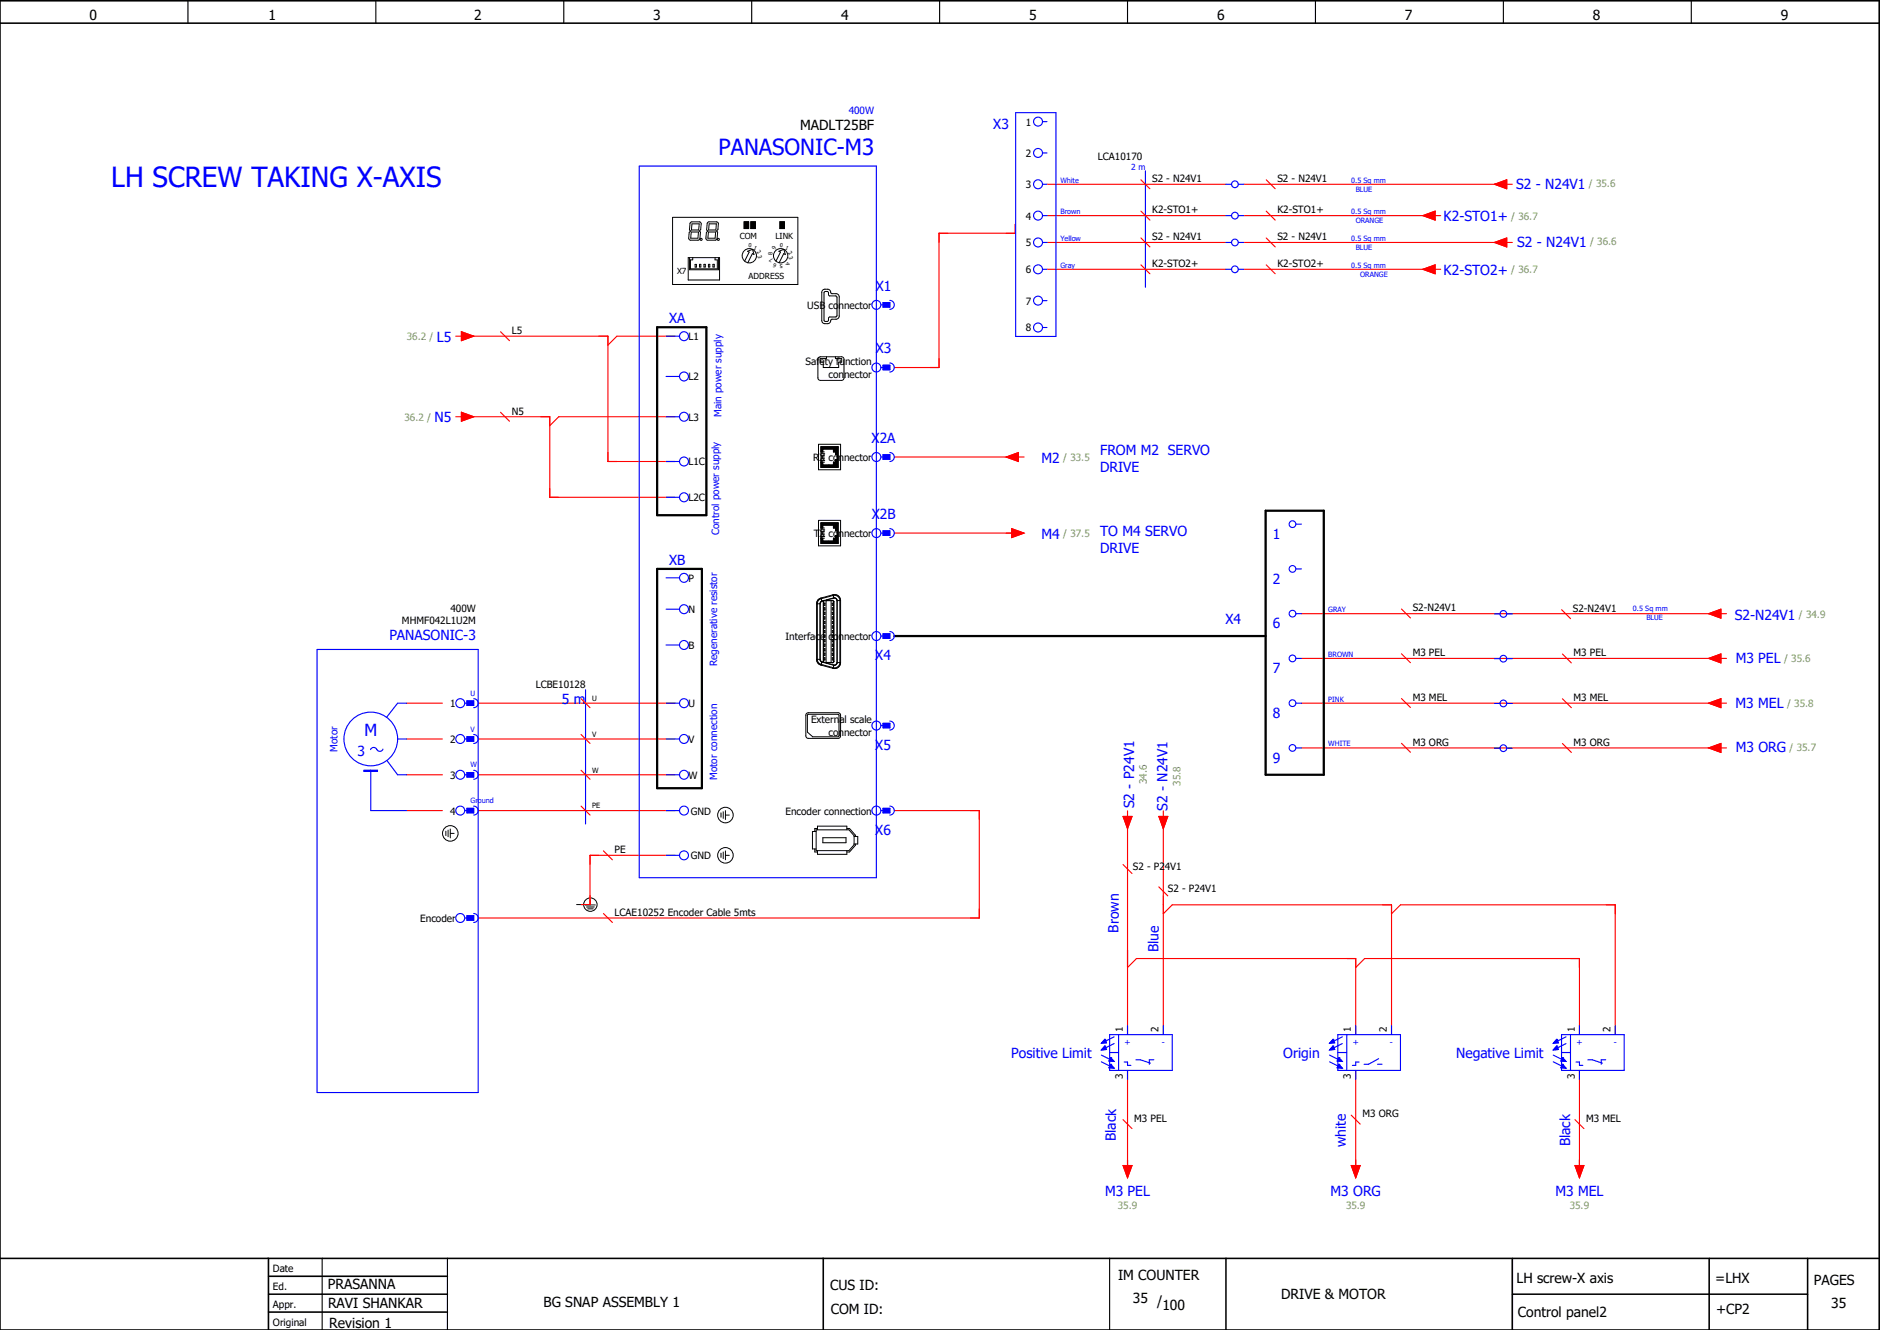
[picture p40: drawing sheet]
<svg xmlns="http://www.w3.org/2000/svg" width="420mm" height="297mm" viewBox="0 0 420 297" stroke-linecap="round" stroke-linejoin="round" font-family="sans-serif">
<defs><g id="words">
<text font-size="6.2" fill="#00f" x="24.9" y="41.8">LH SCREW TAKING X-AXIS</text>
<text font-size="5" fill="#00f" x="160.6" y="34.6">PANASONIC-M3</text>
<text font-size="3.7" fill="#00f" x="81.4" y="164.3">M</text>
<g font-size="3.1">
<text x="20" y="4.5">0</text>
<text x="60" y="4.5">1</text>
<text x="106" y="4.5">2</text>
<text x="146" y="4.5">3</text>
<text x="188" y="4.5">4</text>
<text x="230" y="4.5">5</text>
<text x="272" y="4.5">6</text>
<text x="314" y="4.5">7</text>
<text x="356" y="4.5">8</text>
<text x="398" y="4.5">9</text>
<text x="178.8" y="29">MADLT25BF</text>
<text x="249.9" y="285.9">IM COUNTER</text>
<text x="338.9" y="286.7">LH screw-X axis</text>
<text x="383.4" y="286.6">=LHX</text>
<text x="405.4" y="287.2">PAGES</text>
<text x="73.3" y="288.1">PRASANNA</text>
<text x="73.3" y="292.2">RAVI SHANKAR</text>
<text x="121.5" y="292">BG SNAP ASSEMBLY 1</text>
<text x="185.5" y="288.1">CUS ID:</text>
<text x="185.7" y="293.7">COM ID:</text>
<text x="253.2" y="291">35 /</text>
<text x="259.8" y="292.7">100</text>
<text x="286.3" y="290.3">DRIVE &amp; MOTOR</text>
<text x="383.6" y="293.6">+CP2</text>
<text x="409.3" y="292.2">35</text>
<text x="73.6" y="296.7">Revision 1</text>
<text x="339.2" y="294.2">Control panel2</text>
</g>
<g font-size="3.1" fill="#00f">
<text x="222" y="28.8">X3</text>
<text x="338.8" y="42.2">S2 - N24V1</text>
<text x="322.7" y="49.4">K2-STO1+</text>
<text x="339.1" y="55.1">S2 - N24V1</text>
<text x="195.7" y="65">X1</text>
<text x="322.7" y="61.4">K2-STO2+</text>
<text x="97.6" y="76.4">L5</text>
<text x="149.5" y="72.1">XA</text>
<text x="195.7" y="79">X3</text>
<text x="97.1" y="94.4">N5</text>
<text x="194.8" y="99">X2A</text>
<text x="245.9" y="101.7">FROM M2 SERVO</text>
<text x="232.8" y="103.4">M2</text>
<text x="245.9" y="105.5">DRIVE</text>
<text x="194.8" y="116">X2B</text>
<text x="245.9" y="119.7">TO M4 SERVO</text>
<text x="232.8" y="120.4">M4</text>
<text x="245.9" y="123.5">DRIVE</text>
<text x="284.5" y="120.4">1</text>
<text x="149.5" y="126.1">XB</text>
<text x="284.5" y="130.4">2</text>
<text x="87" y="143">PANASONIC-3</text>
<text x="273.9" y="139.5">X4</text>
<text x="284.5" y="140.4">6</text>
<text x="387.7" y="138.4">S2-N24V1</text>
<text x="195.6" y="147.6">X4</text>
<text x="387.9" y="148.2">M3 PEL</text>
<text x="284.5" y="150.4">7</text>
<text x="125.6" y="157.2">5 m</text>
<text x="284.5" y="160.4">8</text>
<text x="387.9" y="158.3">M3 MEL</text>
<text x="195.6" y="167.6">X5</text>
<text x="79.9" y="168.9">3</text>
<text x="284.5" y="170.4">9</text>
<text x="387.9" y="168.1">M3 ORG</text>
<text x="253.5" y="180.6" transform="rotate(-90 253.5 180.6)">S2 - P24V1</text>
<text x="260.9" y="181.2" transform="rotate(-90 260.9 181.2)">S2 - N24V1</text>
<text x="195.6" y="186.6">X6</text>
<text x="250" y="208.4" transform="rotate(-89 250 208.4)">Brown</text>
<text x="258.9" y="212.7" transform="rotate(-89 258.9 212.7)">Blue</text>
<text x="226" y="236.4">Positive Limit</text>
<text x="286.8" y="236.4">Origin</text>
<text x="325.4" y="236.4">Negative Limit</text>
<text x="249.4" y="255" transform="rotate(-89 249.4 255)">Black</text>
<text x="300.8" y="256.4" transform="rotate(-90 300.8 256.4)">white</text>
<text x="350.9" y="256.2" transform="rotate(-90 350.9 256.2)">Black</text>
<text x="247" y="267.3">M3 PEL</text>
<text x="297.4" y="267.3">M3 ORG</text>
<text x="347.6" y="267.3">M3 MEL</text>
</g>
<g font-size="2.2" fill="#00f">
<text x="189.7" y="25.4">400W</text>
<text x="161.3" y="93.2" transform="rotate(-90 161.3 93.2)">Main power supply</text>
<text x="160.8" y="119.6" transform="rotate(-90 160.8 119.6)">Control power supply</text>
<text x="160.3" y="148.8" transform="rotate(-90 160.3 148.8)">Regenerative resistor</text>
<text x="75.4" y="168" transform="rotate(-90 75.4 168)">Motor</text>
<text x="160.3" y="174.3" transform="rotate(-90 160.3 174.3)">Motor connection</text>
</g>
<g font-size="2.2">
<text x="229.3" y="28.1">1</text>
<text x="229.3" y="35.1">2</text>
<text x="245.4" y="35.7">LCA10170</text>
<text x="257.5" y="40.7">S2 - N24V1</text>
<text x="285.5" y="40.7">S2 - N24V1</text>
<text x="229.3" y="42.1">3</text>
<text x="257.5" y="47.7">K2-STO1+</text>
<text x="285.5" y="47.7">K2-STO1+</text>
<text x="229.3" y="49.1">4</text>
<text x="257.5" y="53.7">S2 - N24V1</text>
<text x="285.5" y="53.7">S2 - N24V1</text>
<text x="229.3" y="55.1">5</text>
<text x="257.5" y="59.7">K2-STO2+</text>
<text x="285.5" y="59.7">K2-STO2+</text>
<text x="229.3" y="61.1">6</text>
<text x="180.4" y="69">USB connector</text>
<text x="229.3" y="68.1">7</text>
<text x="114.4" y="74.6">L5</text>
<text x="153.9" y="76">L1</text>
<text x="229.3" y="74.1">8</text>
<text x="180" y="81.7">Safety function</text>
<text x="153.9" y="85">L2</text>
<text x="185.2" y="84.4">connector</text>
<text x="114.4" y="92.6">N5</text>
<text x="153.9" y="94">L3</text>
<text x="153.9" y="104">L1C</text>
<text x="181.8" y="103">RX connector</text>
<text x="153.9" y="112">L2C</text>
<text x="181.9" y="120">TX connector</text>
<text x="153.9" y="130">P</text>
<text x="100.7" y="136.7">400W</text>
<text x="153.9" y="137">N</text>
<text x="315.7" y="136.6">S2-N24V1</text>
<text x="351.5" y="136.7">S2-N24V1</text>
<text x="89.8" y="139.4">MHMF042L1U2M</text>
<text x="175.6" y="143">Interface connector</text>
<text x="153.9" y="145">B</text>
<text x="315.7" y="146.6">M3 PEL</text>
<text x="351.7" y="146.6">M3 PEL</text>
<text x="119.7" y="153.7">LCBE10128</text>
<text x="100.6" y="158">1</text>
<text x="153.9" y="158">U</text>
<text x="181.3" y="161.7">External scale</text>
<text x="315.7" y="156.6">M3 MEL</text>
<text x="351.7" y="156.6">M3 MEL</text>
<text x="100.6" y="166">2</text>
<text x="153.9" y="166">V</text>
<text x="185.2" y="164.4">connector</text>
<text x="315.7" y="166.6">M3 ORG</text>
<text x="351.7" y="166.6">M3 ORG</text>
<text x="100.6" y="174">3</text>
<text x="153.9" y="174">W</text>
<text x="100.6" y="182">4</text>
<text x="154.4" y="182">GND</text>
<text x="175.5" y="182">Encoder connection</text>
<text x="137.4" y="190.6">PE</text>
<text x="154.4" y="192">GND</text>
<text x="253.2" y="194.3">S2 - P24V1</text>
<text x="261" y="199.3">S2 - P24V1</text>
<text x="93.9" y="206">Encoder</text>
<text x="137.4" y="204.6">LCAE10252 Encoder Cable 5mts</text>
<text x="250.9" y="230.6" transform="rotate(-90 250.9 230.6)">1</text>
<text x="258.9" y="230.6" transform="rotate(-90 258.9 230.6)">2</text>
<text x="301.9" y="230.6" transform="rotate(-90 301.9 230.6)">1</text>
<text x="309.9" y="230.6" transform="rotate(-90 309.9 230.6)">2</text>
<text x="351.9" y="230.6" transform="rotate(-90 351.9 230.6)">1</text>
<text x="359.9" y="230.6" transform="rotate(-90 359.9 230.6)">2</text>
<text x="250.9" y="241" transform="rotate(-90 250.9 241)">3</text>
<text x="301.9" y="241" transform="rotate(-90 301.9 241)">3</text>
<text x="351.9" y="241" transform="rotate(-90 351.9 241)">3</text>
<text x="253.5" y="250.7">M3 PEL</text>
<text x="304.5" y="249.7">M3 ORG</text>
<text x="354.5" y="250.7">M3 MEL</text>
<text x="61" y="284.2">Date</text>
<text x="61" y="288.2">Ed.</text>
<text x="61" y="292.2">Appr.</text>
<text x="61" y="296.2">Original</text>
</g>
<g font-size="2.2" fill="#7ca552">
<text x="355.1" y="41.9">/ 35.6</text>
<text x="337.8" y="49.1">/ 36.7</text>
<text x="355.4" y="54.7">/ 36.6</text>
<text x="337.8" y="61.1">/ 36.7</text>
<text x="90.9" y="76">36.2 /</text>
<text x="90.4" y="94">36.2 /</text>
<text x="237.6" y="103">/ 33.5</text>
<text x="237.6" y="120">/ 37.5</text>
<text x="402" y="138.1">/ 34.9</text>
<text x="398.7" y="147.9">/ 35.6</text>
<text x="399.4" y="157.9">/ 35.8</text>
<text x="400" y="167.7">/ 35.7</text>
<text x="256.3" y="175.2" transform="rotate(-90 256.3 175.2)">34.6</text>
<text x="263.8" y="175.6" transform="rotate(-90 263.8 175.6)">35.8</text>
<text x="249.8" y="270.2">35.9</text>
<text x="300.8" y="270.2">35.9</text>
<text x="350.8" y="270.2">35.9</text>
</g>
<g font-size="1.9" fill="#00f">
<text x="252.8" y="38">2 m</text>
<text x="251.3" y="233.4">+</text>
<text x="259.7" y="233.4">-</text>
<text x="302.3" y="233.4">+</text>
<text x="310.7" y="233.4">-</text>
<text x="352.3" y="233.4">+</text>
<text x="360.7" y="233.4">-</text>
</g>
<g font-size="1.9">
<text x="165.3" y="53.3">COM</text>
<text x="173.3" y="53.3">LINK</text>
<text x="151.3" y="61.3">X7</text>
<text x="167.3" y="62.3">ADDRESS</text>
</g>
<g font-size="1.6" fill="#00f">
<text x="237" y="40.8">White</text>
<text x="302" y="40.8">0.5 Sq mm</text>
<text x="237" y="47.8">Brown</text>
<text x="302" y="47.8">0.5 Sq mm</text>
<text x="303" y="42.8">BLUE</text>
<text x="237" y="53.8">Yellow</text>
<text x="302" y="53.8">0.5 Sq mm</text>
<text x="303" y="49.8">ORANGE</text>
<text x="237" y="59.8">Gray</text>
<text x="302" y="59.8">0.5 Sq mm</text>
<text x="303" y="55.8">BLUE</text>
<text x="304" y="61.8">ORANGE</text>
<text x="296.9" y="136.8">GRAY</text>
<text x="365" y="136.4">0.5 Sq mm</text>
<text x="368" y="138.4">BLUE</text>
<text x="296.9" y="146.8">BROWN</text>
<text x="105.2" y="155.5">U</text>
<text x="296.9" y="156.8">PINK</text>
<text x="105.2" y="163.5">V</text>
<text x="296.9" y="166.8">WHITE</text>
<text x="105.2" y="171.5">W</text>
<text x="105.2" y="179.5">Ground</text>
</g>
<g font-size="1.6">
<text x="132.4" y="156.6">U</text>
<text x="132.4" y="164.6">V</text>
<text x="132.4" y="172.6">W</text>
<text x="132.4" y="180.6">PE</text>
</g>
<g font-size="1.2">
<text x="167.3" y="55.2" transform="rotate(4 167.3 55.2)">0</text>
<text x="168.3" y="55.6" transform="rotate(27 168.3 55.6)">1</text>
<text x="169.1" y="56.4" transform="rotate(49 169.1 56.4)">2</text>
<text x="169.3" y="57.2" transform="rotate(72 169.3 57.2)">3</text>
<text x="172.6" y="57.1" transform="rotate(-90 172.6 57.1)">8</text>
<text x="172.9" y="57.8" transform="rotate(-150 172.9 57.8)">7</text>
<text x="173.2" y="55.8" transform="rotate(-60 173.2 55.8)">9</text>
<text x="173.6" y="58.9" transform="rotate(-160 173.6 58.9)">6</text>
<text x="174.3" y="55.2" transform="rotate(4 174.3 55.2)">0</text>
<text x="175" y="59" transform="rotate(-180 175 59)">5</text>
<text x="175.4" y="55.5" transform="rotate(27 175.4 55.5)">1</text>
<text x="175.6" y="58.6" transform="rotate(94 175.6 58.6)">4</text>
<text x="176.1" y="56.5" transform="rotate(49 176.1 56.5)">2</text>
<text x="176.2" y="57.4" transform="rotate(72 176.2 57.4)">3</text>
</g>
</g></defs>
<path d="M42 .2v5M84 .2v5M126 .2v5M168 .2v5M210 .2v5M252 .2v5M294 .2v5M336 .2v5M378 .2v5M72 281.2v16M100 281.2v16M248 281.2v16" fill="none" stroke="#000" stroke-width=".25"/>
<g fill="none" stroke="#000" stroke-width=".35">
<path d="M0 5.2h420M0 .2h420v297h-420zM0 281.2h420M60 281.2v16M60 285.2h40M60 289.2h40M60 293.2h40M184 281.2v16M274 281.2v16M338 289.2h66M338 281.2v16M382 281.2v16"/>
<path d="M404 281.2v16"/>
</g>
<g fill="none" stroke="#f00" stroke-width=".25">
<path d="M226.9 50.1v2h-17v30h-10M234 41.2h40M234 48.2h40M234 54.2h40M255 40.2l2 2M255 47.2l2 2M255 53.2l2 2M255 59.2l2 2M278 41.2h58M278 48.2h42M278 54.2h58M283 40.2l2 2"/>
<path d="M283 47.2l2 2M283 53.2l2 2M283 59.2l2 2M318 48.2l2.8-1v2zM320.8 48.2h1.2M334 41.2l2.8-1v2zM334 54.2l2.8-1v2zM336.8 41.2h1.2M336.8 54.2h1.2M101.9 75.1h1.2M103.1 74.1l2.8 1-2.8 1zM103.9 75.1h32v28h15"/>
<path d="M111.9 74.1l2 2M150.9 75.1h-13l-2 2M234 60.2h40M278 60.2h42M318 60.2l2.8-1v2zM320.8 60.2h1.2M101.9 93.1h1.2M103.1 92.1l2.8 1-2.8 1zM103.9 93.1h19v18h28M111.9 92.1l2 2M150.9 93.1h-26l-2 2M199.9 102.1h27"/>
<path d="M199.9 119.1h27M224.9 102.1l2.7-1v2zM226.1 118.1l2.8 1-2.8 1zM227.6 102.1h1.3M290.9 137.1h93M313.2 136.1l2 2M349 136.2l2 2M381.9 137.1l2.7-1v2zM384.6 137.1h1.3M90.9 157.1h8M106.9 157.1h44M129.9 156.1l2 2"/>
<path d="M290.9 157.1h93M290.9 147.1h93M313.2 146.1l2 2M313.2 156.1l2 2M349.2 146.1l2 2M349.2 156.1l2 2M381.9 147.1l2.7-1v2zM381.9 157.1l2.7-1v2zM384.6 157.1h1.3M384.6 147.1h1.3M90.9 165.1h8M90.9 173.1h8"/>
<path d="M106.9 165.1h44M106.9 173.1h44M129.9 164.1l2 2M129.9 172.1l2 2M290.9 167.1h93M313.2 166.1l2 2M349.2 166.1l2 2M381.9 167.1l2.7-1v2zM384.6 167.1h1.3M90.9 181.1h8M106.9 181.1h44M129.9 180.1l2 2"/>
<path d="M134.9 190.1l2 2M150.9 191.1h-19v11h-2M199.9 181.1h19v24h-112M251 193.2l2 2M251 182.4h2l-1 2.8zM252 181.2v1.2M252 184.2v47M259 198.2l2 2M259 182.4h2l-1 2.8zM260 181.2v1.2M260 184.2v47M134.9 204.1l2 2"/>
<path d="M252 216.2l2-2h49v17M260 204.2l2-2h49v29M303 216.2l2-2h48v17M311 204.2l2-2h48v29M252 239.2v22M303 239.2v22M353 239.2v22M251 250.2l2 2M302 249.2l2 2M352 250.2l2 2M251 260.4h2l-1 2.8zM302 260.4h2l-1 2.8z"/>
<path d="M352 260.4h2l-1 2.8z"/>
</g>
<g fill="none" stroke="#000" stroke-width=".22">
<path d="M150.3 48.6h28v15h-28zM153.8 57.6h7v5h-7zM154.1 57.6v2.7h6.5v-2.7M154.3 49.8l.3-.2h1.7l.4 .2-.1 1.5-.3 .3 .3 .3-.2 1.4-.2 .3-1.9 .1-.3-.3v-1.5l.3-.3-.2-.2zM154.5 51.8h1.6l-.1 1.4h-1.6zM154.7 50h1.6l-.2 1.4h-1.6zM154.8 57.6v.5h-.5v2h6v-2h-.5v-.5M155.4 59.1h.3v.6h-.3zM156.3 59.1h.3v.6h-.3zM157.3 59.1h.3v.6h-.3zM158.1 49.8l.4-.2h1.7l.3 .2-.1 1.5-.3 .3 .3 .3-.1 1.4-.2 .3-2 .1-.3-.3 .1-1.5 .3-.3-.3-.2zM158.3 51.8h1.6l-.1 1.4h-1.6z"/>
<path d="M158.3 59.1h.3v.6h-.3zM158.5 50h1.6l-.1 1.4h-1.6zM159.3 59.1h.3v.6h-.3zM166.3 49.6h1v1.5h-1zM166.4 58.4l1-2.1-.3-.2 1.1-.4 .3 1.2-.3-.2-1.1 2M167.8 49.6h1v1.5h-1zM173.4 58.4l1-2.1-.3-.2 1.1-.4 .3 1.2-.3-.2-1.1 2M174.3 49.6h1v1.5h-1zM182.9 80l.5-.3 5 .1 .2 .5v4.4l-.5 .3-5-.1-.3-.5zM183.9 64.8l.2-.1a1.14 1.14 0 0 1 1.7 .9h1.1a.7 .7 0 0 1 .7 .7v4.3a.7 .7 0 0 1-.7 .7l-1.1 .1a1.1 1.1 0 0 1-1 1 1.1 1.1 0 0 1-1.1-.8v-6.3zM184.3 65.2h.7l.3 .9h1.5l.3 .3-.1 4.3-.2 .1-1.5 .1-.2 .8-.2 .1h-.6l-.1-.3v-6.1zM184.7 79.7v.4h-1.4v.8h.7v1.2h3.4v-1.2h.7v-.8h-1.4v-.4"/>
<path d="M182.9 99.3h5v5.7h-5zM183.5 99.8h3.8v4.6h-3.8zM182.9 116.3h5v5.7h-5zM183.5 101.4h.8M183.5 103.3h.8M183.5 102.9h.8M183.5 102.5h.8M183.5 102.1h.8M183.5 101.7h.8M183.5 101h.8M183.5 116.8h3.8v4.6h-3.8zM183.5 118.4h.8"/>
<path d="M183.5 119.9h.8M183.5 119.5h.8M183.5 119.1h.8M183.5 118.7h.8M183.5 118h.8M183.9 101v-.7h2.4v.7h.4v.5h.4v1.2h-.4v.6h-.4v.6h-2.4v-.6M183.9 118v-.7h2.4v.7h.4v.5h.4v1.2h-.4v.6h-.4v.6h-2.4v-.6M182.5 134.9v12.4M183.3 134.9v12.4M183.3 134.9h-.8M183.5 133.6l-.7 .5-.3 .8M183.5 133.6v.1"/>
<path d="M183.5 120.3h.8M183.5 133.7h.1M183.5 133.7v.1M183.5 133.8h.1M183.5 133.8a1.18 1.18 0 0 0-.8 1.1v12.4a1.18 1.18 0 0 0 .8 1.2M183.5 133.8l.2 .5M183.7 134.3l-.3 .2-.1 .4M184 134.3l.1 13.7v-13.8a.74 .74 0 0 0-.8 .7v12.4l.1 .3 .4 .3M184.1 134.8h.3v.5h-.3M184.1 135.8h.3v.5h-.3M184.1 136.8h.3v.5h-.3M184.1 137.8h.3v.5h-.3"/>
<path d="M184.1 138.8h.3v.5h-.3M184.1 139.9h.3v.4h-.3M184.2 134.8v.5M184.2 135.8v.5M184.2 136.8v.5M184.2 137.8v.5M184.2 138.8v.5M184.2 139.9v.4M184.6 134.2v13.8M184.7 134.2v-.1l1.7-.5a.64 .64 0 0 1 .7 .7l-.1 13.8a.64 .64 0 0 1-.7 .5M184.7 134.1h1.4M185.7 134.2v13.8"/>
<path d="M186.1 134.1l.3 .4M186.1 134.2l.2 .3M186.1 134.2h-1.8l-.2 .3M186.1 134.1v.1M186.2 132.9a1.34 1.34 0 0 1 1.7 1.3M186.2 132.9l-2.7 .7M186.2 132.9v.1M186.2 134.8v.5M186.2 135.8v.5M186.2 136.8v.5M186.2 137.8v.5M186.2 138.8v.5"/>
<path d="M186.2 139.9v.4M186.2 133h.1M186.2 133l.2 .6M186.2 133.1h.1M186.2 133.1l.3-.1a1.18 1.18 0 0 1 1.2 1.2v14.2a1.18 1.18 0 0 1-1.5 .8M186.2 133.1l-2.7 .7M186.3 134.5v13.3M186.3 134.8h-.3v.5h.3M186.3 135.8h-.3v.5h.3M186.3 136.8h-.3v.5h.3M186.3 137.8h-.3v.5h.3M186.3 138.8h-.3v.5h.3"/>
<path d="M186.3 139.9h-.3v.4h.3M186.3 134.5h.1M186.4 133.6l-2.7 .7M186.4 133.6a.64 .64 0 0 1 .7 .6M186.4 134.5v13.3M187.1 134.2h.1M187.1 134.2h.8M187.1 134.2v13.8M187.9 134.2v13.8M180.4 159.3h7.2l.3 .5-.1 4.9-.5 .3-6.9-.1-.3-.5v-4.6zM180.5 159.7h7v4.9h-5.9l-1.2-1zM182.5 147.3h.8"/>
<path d="M182.5 147.3l.3 .8 .7 .5M183.3 147.3l.1 .4 .3 .2M183.5 148.6l2.7 .7M183.5 148.5v.1M183.5 148.5h.1M183.5 148.5l2.7 .7M183.7 147.9l2.7 .7M183.7 147.9l-.2 .6M184.1 147.8l.2 .2h1.8M184.1 140.9h.3v.5h-.3M184.1 141.9h.3v.5h-.3M184.1 142.9h.3v.5h-.3"/>
<path d="M184.1 143.9h.3v.5h-.3M184.1 144.9h.3v.5h-.3M184.1 146h.3v.4h-.3M184.1 147h.3v.5h-.3M184.2 140.9v.5M184.2 141.9v.5M184.2 142.9v.5M184.2 143.9v.5M184.2 144.9v.5M184.2 146v.4M184.2 147v.5M184.7 148v.2"/>
<path d="M184.7 148.1h1.4M186.1 148v.1M186.2 140.9v.5M186.2 141.9v.5M186.2 142.9v.5M186.2 143.9v.5M186.2 144.9v.5M186.2 146v.4M186.2 147v.5M186.2 149.3h.1M186.2 149.2v.1M186.2 149.2h.1"/>
<path d="M186.3 147.8l-.2 .2M186.3 140.9h-.3v.5h.3M186.3 141.9h-.3v.5h.3M186.3 142.9h-.3v.5h.3M186.3 143.9h-.3v.5h.3M186.3 144.9h-.3v.5h.3M186.3 146h-.3v.4h.3M186.3 147h-.3v.5h.3M186.3 147.8h.1M186.4 148.6l-.2 .6M186.4 147.8l-.3 .3M187.1 148l-.2 .5-.5 .1"/>
<path d="M187.1 148h.8M187.9 148a1.34 1.34 0 0 1-1.7 1.3M99.6 185.7v1M100.1 185.5v1.5M100.6 185.2v2M100.6 186.2h.9M161.1 181.6v1M161.1 190.6v1M161.6 181.4v1.5M161.6 190.4v1.5M162.1 181.1v2M162.1 190.1v2"/>
<path d="M162.1 191.1h.9M162.1 182.1h.9M182.1 189.7v.7h.6M182.4 185.8h-.8v3.9h.8M182.4 185.4h7.3l1.2 1.3v2.1l-1.2 1.3h-7.3zM182.7 185.4v-.8h6.6v.8M182.7 190.1v.8h6.6v-.8M182.7 185.1h-.6v.7M183.9 187.2h5.2v1.1h-5.2zM189.3 185.1h.6l1.3 1.5v.3M190.9 186.9h.8v1.7h-.8M191.2 188.6v.3l-1.3 1.5h-.6"/>
<path d="M128.9 202.1h1.5M130.8 202.2h2.3M131.1 202.7h1.7M131.3 203.1h1.3M131.9 201v1.2"/>
<circle cx="156.7" cy="53.5" r=".23"/>
<circle cx="160.5" cy="53.5" r=".23"/>
<circle cx="167.5" cy="57.1" r="1.6"/>
<circle cx="174.5" cy="57.1" r="1.6"/>
<circle cx="100.6" cy="186.2" r="1.74"/>
<circle cx="162.1" cy="182.1" r="1.74"/>
<circle cx="162.1" cy="191.1" r="1.74"/>
<circle cx="131.9" cy="202.1" r="1.5"/>
</g>
<path d="M166.3 49.6h1v1.5h-1zM167.8 49.6h1v1.5h-1zM174.3 49.6h1v1.5h-1zM183.5 99.8h3.8v4.6h-3.8v-1.1h.4v.6h2.4v-.6h.4v-.6h.4v-1.2h-.4v-.5h-.4v-.7h-2.4v.7h-.4zM183.5 116.8h3.8v4.6h-3.8v-1.1h.4v.6h2.4v-.6h.4v-.6h.4v-1.2h-.4v-.5h-.4v-.7h-2.4v.7h-.4z" fill="#000" stroke="#000" stroke-width=".22"/>
<path d="M146.9 73.1h11v42h-11zM282.9 114.1h13v59h-13zM146.9 127.1h10v49h-10zM199.9 142.1h83" fill="none" stroke="#000" stroke-width=".5"/>
<g fill="none" stroke="#00f" stroke-width=".25">
<path d="M142.9 37.1h53v159h-53zM227 25.2h9v50h-9zM233 27.2h1M233 34.2h1M256 38.2v26M233 41.2h1M233 48.2h1M233 54.2h1M274 41.2h1.2M274 48.2h1.2M274 54.2h1.2M276.7 41.2h1.3"/>
<path d="M276.7 48.2h1.3M276.7 54.2h1.3M148.9 75.1h3M196.9 68.1h.5M197.4 67.6h1.5v1h-1.5zM198.9 67.1a1 1 0 0 1 1 1 1 1 0 0 1-1 1M233 60.2h1M233 67.2h1M233 73.2h1M274 60.2h1.2M276.7 60.2h1.3M148.9 93.1h3"/>
<path d="M148.9 84.1h3M196.9 82.1h.5M197.4 81.6h1.5v1h-1.5zM198.9 81.1a1 1 0 0 1 1 1 1 1 0 0 1-1 1M148.9 111.1h3M148.9 103.1h3M196.9 102.1h.5M196.9 119.1h.5M197.4 101.6h1.5v1h-1.5zM197.4 118.6h1.5v1h-1.5zM198.9 101.1a1 1 0 0 1 1 1 1 1 0 0 1-1 1M198.9 118.1a1 1 0 0 1 1 1 1 1 0 0 1-1 1"/>
<path d="M289.6 117.1h1.3M148.9 129.1h3M148.9 136.1h3M289.6 127.1h1.3M289.6 137.1h1.3M334 137.2h1.3M336.8 137.2h1.2M70.9 145.1h36v99h-36zM90.9 157.1h-2l-2.5 3.2M103.9 157.1h.5M104.4 156.6h1.5v1h-1.5zM105.9 156.1a1 1 0 0 1 1 1 1 1 0 0 1-1 1"/>
<path d="M130.9 154.1v30M148.9 157.1h3M148.9 144.1h3M196.9 142.1h.5M197.4 141.6h1.5v1h-1.5zM198.9 141.1a1 1 0 0 1 1 1 1 1 0 0 1-1 1M289.6 157.1h1.3M289.6 147.1h1.3M334 157.2h1.3M334 147.2h1.3M336.8 157.2h1.2M336.8 147.2h1.2"/>
<path d="M81.4 172.1h3v.3h-3zM82.8 167.5l.1-.2a.75 .75 0 0 1 1.3 .2M82.9 172.1v9h8M84.2 167.4a.75 .75 0 0 0 .7 .5 .75 .75 0 0 0 .7-.5M86.5 169.9l2.4 3.2h2M88.9 165.1h2M103.9 165.1h.5M103.9 173.1h.5M104.4 164.6h1.5v1h-1.5zM104.4 172.6h1.5v1h-1.5zM105.9 164.1a1 1 0 0 1 1 1 1 1 0 0 1-1 1M105.9 172.1a1 1 0 0 1 1 1 1 1 0 0 1-1 1"/>
<path d="M148.9 165.1h3M148.9 173.1h3M196.9 162.1h.5M197.4 161.6h1.5v1h-1.5zM198.9 161.1a1 1 0 0 1 1 1 1 1 0 0 1-1 1M289.6 167.1h1.3M334 167.2h1.3M336.8 167.2h1.2M103.9 181.1h.5M104.4 180.6h1.5v1h-1.5zM105.9 180.1a1 1 0 0 1 1 1 1 1 0 0 1-1 1M148.9 181.1h3"/>
<path d="M148.9 191.1h3M196.9 181.1h.5M197.4 180.6h1.5v1h-1.5zM198.9 180.1a1 1 0 0 1 1 1 1 1 0 0 1-1 1M103.9 205.1h.5M104.4 204.6h1.5v1h-1.5zM105.9 204.1a1 1 0 0 1 1 1 1 1 0 0 1-1 1M246.2 237.3l1.9 .9M246.2 235.8l1.9 .9M246.9 232.3h.1M246.9 233.8h.1M246.9 232.3l.4 .7-1.1 .1z"/>
<path d="M246.9 233.8l.4 .7-1.1 .1zM248 235.2h2M248 231.2h14v8h-14zM248.2 236.3h.1M248.2 237.8h.1M248.2 236.3l.8 .9-1.1-.1zM248.2 237.8l.8 .9-1.1-.1zM249 231.7l-1.9 .9M249 233.2l-1.9 .9M250 231.2v8M251.3 237.3h.7v.8h.8M252 229.2v2"/>
<path d="M252 239.2v2M253.9 236.8h1l2.2 .8M257.9 236.8h-1v1M260 229.2v2M297.2 237.3l1.9 .9M297.2 235.8l1.9 .9M297.9 233.8h.1M297.9 232.3h.1M297.9 233.8l.4 .7-1.1 .1zM297.9 232.3l.4 .7-1.1 .1zM299 235.2h2M299 231.2h14v8h-14z"/>
<path d="M299.2 237.8h.1M299.2 236.3h.1M299.2 237.8l.8 .9-1.1-.1zM299.2 236.3l.8 .9-1.1-.1zM300 231.7l-1.9 .9M300 233.2l-1.9 .9M301 231.2v8M303 229.2v2M303 239.2v2M303.8 237.3h-.8v.8h-.7M307.9 237.8h1M308.1 236.6l-2.2 1.2h-1"/>
<path d="M311 229.2v2M347.2 237.3l1.9 .9M347.2 235.8l1.9 .9M347.9 232.3h.1M347.9 233.8h.1M347.9 232.3l.4 .7-1.1 .1zM347.9 233.8l.4 .7-1.1 .1zM349 235.2h2M349 231.2h14v8h-14zM349.2 236.3h.1M349.2 237.8h.1M349.2 236.3l.8 .9-1.1-.1z"/>
<path d="M349.2 237.8l.8 .9-1.1-.1zM350 231.7l-1.9 .9M350 233.2l-1.9 .9M351 231.2v8M352.3 237.3h.7v.8h.8M353 229.2v2M353 239.2v2M354.9 236.8h1l2.2 .8M358.9 236.8h-1v1M361 229.2v2"/>
<circle cx="232" cy="27.2" r="1"/>
<circle cx="232" cy="34.2" r="1"/>
<circle cx="232" cy="54.2" r="1"/>
<circle cx="232" cy="41.2" r="1"/>
<circle cx="232" cy="48.2" r="1"/>
<circle cx="276" cy="54.2" r=".75"/>
<circle cx="276" cy="48.2" r=".75"/>
<circle cx="276" cy="41.2" r=".75"/>
<circle cx="152.9" cy="75.1" r="1"/>
<circle cx="195.9" cy="68.1" r="1"/>
<circle cx="232" cy="60.2" r="1"/>
<circle cx="232" cy="67.2" r="1"/>
<circle cx="232" cy="73.2" r="1"/>
<circle cx="276" cy="60.2" r=".75"/>
<circle cx="152.9" cy="93.1" r="1"/>
<circle cx="152.9" cy="84.1" r="1"/>
<circle cx="195.9" cy="82.1" r="1"/>
<circle cx="152.9" cy="111.1" r="1"/>
<circle cx="152.9" cy="103.1" r="1"/>
<circle cx="195.9" cy="119.1" r="1"/>
<circle cx="195.9" cy="102.1" r="1"/>
<circle cx="288.9" cy="117.1" r=".75"/>
<circle cx="152.9" cy="136.1" r="1"/>
<circle cx="152.9" cy="129.1" r="1"/>
<circle cx="288.9" cy="137.1" r=".75"/>
<circle cx="288.9" cy="127.1" r=".75"/>
<circle cx="336" cy="137.2" r=".75"/>
<circle cx="102.9" cy="157.1" r="1"/>
<circle cx="152.9" cy="144.1" r="1"/>
<circle cx="152.9" cy="157.1" r="1"/>
<circle cx="195.9" cy="142.1" r="1"/>
<circle cx="288.9" cy="157.1" r=".75"/>
<circle cx="288.9" cy="147.1" r=".75"/>
<circle cx="336" cy="157.2" r=".75"/>
<circle cx="336" cy="147.2" r=".75"/>
<circle cx="82.9" cy="165.1" r="6"/>
<circle cx="102.9" cy="165.1" r="1"/>
<circle cx="102.9" cy="173.1" r="1"/>
<circle cx="152.9" cy="165.1" r="1"/>
<circle cx="152.9" cy="173.1" r="1"/>
<circle cx="195.9" cy="162.1" r="1"/>
<circle cx="288.9" cy="167.1" r=".75"/>
<circle cx="336" cy="167.2" r=".75"/>
<circle cx="102.9" cy="181.1" r="1"/>
<circle cx="152.9" cy="181.1" r="1"/>
<circle cx="152.9" cy="191.1" r="1"/>
<circle cx="195.9" cy="181.1" r="1"/>
<circle cx="102.9" cy="205.1" r="1"/>
</g>
<g fill="#00f" stroke="#00f" stroke-width=".22">
<path d="M104.4 156.6h1.5v1h-1.5z"/>
<path d="M104.4 164.6h1.5v1h-1.5z"/>
<path d="M104.4 172.6h1.5v1h-1.5z"/>
<path d="M104.4 180.6h1.5v1h-1.5z"/>
<path d="M104.4 204.6h1.5v1h-1.5z"/>
<path d="M81.4 172.1h3v.3h-3z"/>
<path d="M197.4 67.6h1.5v1h-1.5z"/>
<path d="M197.4 141.6h1.5v1h-1.5z"/>
<path d="M197.4 101.6h1.5v1h-1.5z"/>
<path d="M197.4 118.6h1.5v1h-1.5z"/>
<path d="M197.4 81.6h1.5v1h-1.5z"/>
<path d="M197.4 161.6h1.5v1h-1.5z"/>
<path d="M197.4 180.6h1.5v1h-1.5z"/>
<path d="M299.2 237.8l.8 .9-1.1-.1z"/>
<path d="M297.9 233.8l.4 .7-1.1 .1z"/>
<path d="M297.9 232.3l.4 .7-1.1 .1z"/>
<path d="M299.2 236.3l.8 .9-1.1-.1z"/>
<path d="M248.2 236.3l.8 .9-1.1-.1z"/>
<path d="M246.9 232.3l.4 .7-1.1 .1z"/>
<path d="M246.9 233.8l.4 .7-1.1 .1z"/>
<path d="M248.2 237.8l.8 .9-1.1-.1z"/>
<path d="M349.2 236.3l.8 .9-1.1-.1z"/>
<path d="M347.9 232.3l.4 .7-1.1 .1z"/>
<path d="M347.9 233.8l.4 .7-1.1 .1z"/>
<path d="M349.2 237.8l.8 .9-1.1-.1z"/>
</g>
<g fill="#f00" stroke="#f00" stroke-width=".22">
<path d="M224.9 102.1l2.7-1v2z"/>
<path d="M226.1 118.1l2.8 1-2.8 1z"/>
<path d="M381.9 137.1l2.7-1v2z"/>
<path d="M381.9 147.1l2.7-1v2z"/>
<path d="M381.9 157.1l2.7-1v2z"/>
<path d="M381.9 167.1l2.7-1v2z"/>
<path d="M251 182.4h2l-1 2.8z"/>
<path d="M259 182.4h2l-1 2.8z"/>
<path d="M251 260.4h2l-1 2.8z"/>
<path d="M352 260.4h2l-1 2.8z"/>
<path d="M302 260.4h2l-1 2.8z"/>
<path d="M103.1 74.1l2.8 1-2.8 1z"/>
<path d="M103.1 92.1l2.8 1-2.8 1z"/>
<path d="M334 41.2l2.8-1v2z"/>
<path d="M318 48.2l2.8-1v2z"/>
<path d="M334 54.2l2.8-1v2z"/>
<path d="M318 60.2l2.8-1v2z"/>
</g>
<use href="#words"/>
</svg>
